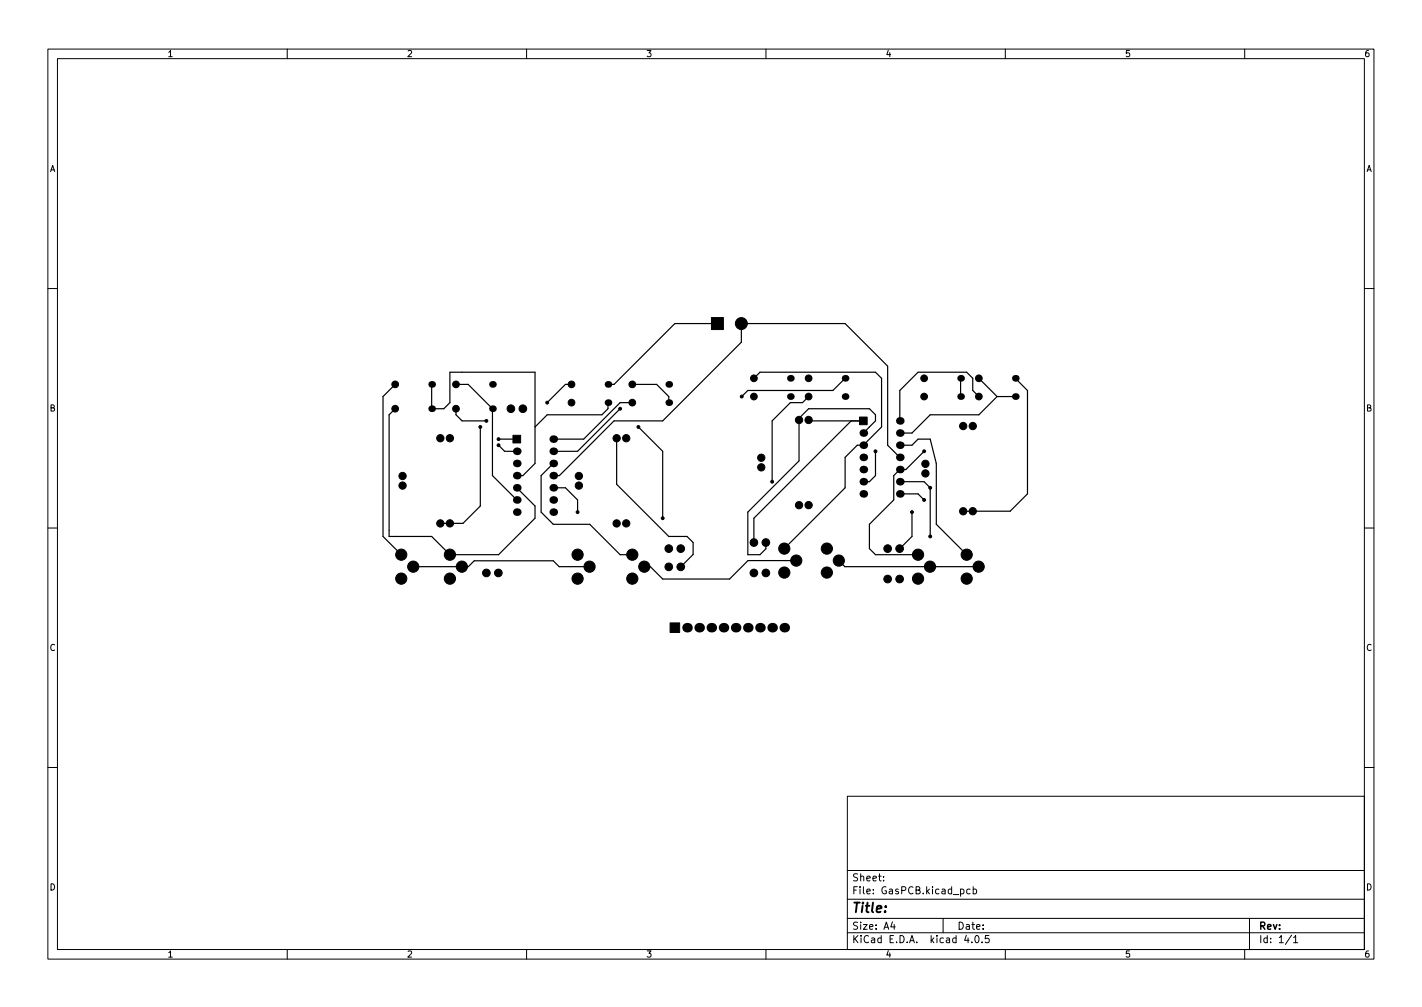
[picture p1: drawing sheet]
<svg xmlns="http://www.w3.org/2000/svg" width="297mm" height="210mm" viewBox="0 0 297 210" stroke-linecap="round" stroke-linejoin="round" font-family="sans-serif">
<defs><g id="words">
<text font-size="2.8" x="178" y="190.6">Title:</text>
<g font-size="2.1">
<text x="178" y="184">Sheet:</text>
<text x="178" y="186.7">File: GasPCB.kicad_pcb</text>
<text x="178" y="196.9">KiCad E.D.A. kicad 4.0.5</text>
<text x="178" y="194.1">Size: A4</text>
<text x="200" y="194.1">Date:</text>
<text x="263" y="194.1">Rev:</text>
<text x="263" y="196.9">Id: 1/1</text>
</g>
<g font-size="1.8">
<text x="35" y="11.9">1</text>
<text x="85" y="11.9">2</text>
<text x="135" y="11.9">3</text>
<text x="185" y="11.9">4</text>
<text x="235" y="11.9">5</text>
<text x="285" y="11.9">6</text>
<text x="10.3" y="35.9">A</text>
<text x="285.3" y="35.9">A</text>
<text x="10.3" y="85.9">B</text>
<text x="285.3" y="85.9">B</text>
<text x="10.3" y="135.9">C</text>
<text x="285.3" y="135.9">C</text>
<text x="10.3" y="185.9">D</text>
<text x="285.3" y="185.9">D</text>
<text x="35" y="199.9">1</text>
<text x="85" y="199.9">2</text>
<text x="135" y="199.9">3</text>
<text x="185" y="199.9">4</text>
<text x="235" y="199.9">5</text>
<text x="285" y="199.9">6</text>
</g>
</g></defs>
<g fill="none" stroke="#000" stroke-width=".21">
<path d="M10 10.2h277v190.1h-277zM12 12.2h273v186.1h-273zM60 10.2v2M110 10.2v2M160 10.2v2M210 10.2v2M260 10.2v2M10 60.2h2M285 60.2h2M10 110.2h2M285 110.2h2M10 160.2h2"/>
<path d="M177 166.3h108v32h-108zM285 160.2h2M60 198.3v2M110 198.3v2M160 198.3v2M177 194.8h108M177 191.8h108M177 187.8h108M177 181.8h108M184.6 183.8v.1M184.6 183v.1M186.4 192.5l-.3 1h.9"/>
<path d="M186.8 193v1M197 191.8v3M200.6 185.7l.5-.1 .3 .3-.2 .7h-.6M201.9 195.3l-.4 1h.9M202.6 185.7l-.4-.1-.3 .3 .2 .7h.5M203 196.7v.1M203.3 185.7l.4-.1 .3 .3-.1 .7h-.6M203.3 185.1v1.5M203.9 195.4l.1-.1a.8 .8 0 0 1 .5 .8 .8 .8 0 0 1-.5 .7 1 1 0 0 1-.1-1.4zM205.1 196.7v.1M206.6 195.3h-.7l-.1 .7 .2-.1 .5 .1 .1 .2v.5l-.2 .1-.6-.1M210 198.3v2"/>
<path d="M260 198.3v2M261 191.8v6.5M269.8 195.3l-1.3 1.9M270.2 195.8l.4-.5v1.5M270.2 196.8h.9"/>
</g>
<g fill="#000" stroke="#000" stroke-width=".21">
<path d="M148.6 66.3h2.5v2.5h-2.5zM107.1 90.9h1.7v1.6h-1.7zM179.5 87.1h1.6v1.6h-1.6zM140 130.1h2v2h-2z"/>
<circle cx="154.9" cy="67.6" r="1.25"/>
<circle cx="157.5" cy="79" r=".7"/>
<circle cx="168.9" cy="79" r=".7"/>
<circle cx="193" cy="79" r=".7"/>
<circle cx="204.5" cy="79" r=".7"/>
<circle cx="82.5" cy="85.3" r=".7"/>
<circle cx="82.5" cy="80.3" r=".7"/>
<circle cx="84.1" cy="99.4" r=".76"/>
<circle cx="92" cy="91.5" r=".76"/>
<circle cx="94" cy="91.5" r=".76"/>
<circle cx="95.2" cy="85.3" r=".7"/>
<circle cx="95.2" cy="80.3" r=".7"/>
<circle cx="100.3" cy="89.1" r=".3"/>
<circle cx="101.6" cy="87.9" r=".3"/>
<circle cx="104.1" cy="91.7" r=".3"/>
<circle cx="104.1" cy="93" r=".3"/>
<circle cx="106.7" cy="85.3" r=".8"/>
<circle cx="109.2" cy="85.3" r=".8"/>
<circle cx="114.3" cy="84.1" r=".3"/>
<circle cx="119.4" cy="84.1" r=".7"/>
<circle cx="119.4" cy="80.3" r=".7"/>
<circle cx="120.9" cy="99.4" r=".76"/>
<circle cx="128.8" cy="91.5" r=".76"/>
<circle cx="129.5" cy="85.3" r=".3"/>
<circle cx="130.8" cy="91.5" r=".76"/>
<circle cx="132.1" cy="80.3" r=".7"/>
<circle cx="132.1" cy="84.1" r=".7"/>
<circle cx="133.4" cy="89.1" r=".3"/>
<circle cx="154.9" cy="82.8" r=".3"/>
<circle cx="157.5" cy="82.8" r=".7"/>
<circle cx="159" cy="95.6" r=".76"/>
<circle cx="159" cy="97.6" r=".76"/>
<circle cx="166.9" cy="87.7" r=".76"/>
<circle cx="168.9" cy="87.7" r=".76"/>
<circle cx="168.9" cy="82.8" r=".7"/>
<circle cx="182.9" cy="94.2" r=".3"/>
<circle cx="193" cy="82.8" r=".7"/>
<circle cx="193" cy="94.2" r=".3"/>
<circle cx="193.3" cy="96.8" r=".76"/>
<circle cx="193.3" cy="98.8" r=".76"/>
<circle cx="201.2" cy="89" r=".76"/>
<circle cx="203.2" cy="89" r=".76"/>
<circle cx="204.5" cy="82.8" r=".7"/>
<circle cx="83.8" cy="115.8" r="1.17"/>
<circle cx="84.1" cy="101.4" r=".76"/>
<circle cx="86.3" cy="118.3" r="1.17"/>
<circle cx="92" cy="109.3" r=".76"/>
<circle cx="94" cy="109.3" r=".76"/>
<circle cx="94" cy="115.8" r="1.17"/>
<circle cx="96.5" cy="118.3" r="1.17"/>
<circle cx="101.6" cy="119.6" r=".8"/>
<circle cx="104.1" cy="119.6" r=".8"/>
<circle cx="120.7" cy="106.9" r=".3"/>
<circle cx="120.7" cy="115.8" r="1.17"/>
<circle cx="120.9" cy="101.4" r=".76"/>
<circle cx="123.1" cy="118.3" r="1.17"/>
<circle cx="128.8" cy="109.3" r=".76"/>
<circle cx="130.8" cy="109.3" r=".76"/>
<circle cx="132.1" cy="115.8" r="1.17"/>
<circle cx="134.6" cy="118.3" r="1.17"/>
<circle cx="138.4" cy="108.2" r=".3"/>
<circle cx="139.7" cy="114.5" r=".8"/>
<circle cx="139.7" cy="118.4" r=".8"/>
<circle cx="142.2" cy="114.5" r=".3"/>
<circle cx="142.2" cy="114.5" r=".8"/>
<circle cx="142.2" cy="118.4" r=".8"/>
<circle cx="157.5" cy="113.3" r=".8"/>
<circle cx="157.5" cy="119.6" r=".8"/>
<circle cx="160" cy="119.6" r=".8"/>
<circle cx="160" cy="113.3" r=".8"/>
<circle cx="161.3" cy="100.6" r=".3"/>
<circle cx="163.8" cy="119.5" r="1.17"/>
<circle cx="163.8" cy="114.5" r="1.17"/>
<circle cx="166.3" cy="117" r="1.17"/>
<circle cx="166.9" cy="105.5" r=".76"/>
<circle cx="168.9" cy="105.5" r=".76"/>
<circle cx="172.7" cy="119.5" r="1.17"/>
<circle cx="172.7" cy="114.5" r="1.17"/>
<circle cx="175.2" cy="117" r="1.17"/>
<circle cx="185.4" cy="114.5" r=".8"/>
<circle cx="187.9" cy="114.5" r=".8"/>
<circle cx="190.5" cy="106.9" r=".3"/>
<circle cx="191.8" cy="115.8" r="1.17"/>
<circle cx="193" cy="104.4" r=".3"/>
<circle cx="194.3" cy="118.3" r="1.17"/>
<circle cx="194.3" cy="101.8" r=".3"/>
<circle cx="194.3" cy="112" r=".3"/>
<circle cx="201.2" cy="106.7" r=".76"/>
<circle cx="201.9" cy="115.8" r="1.17"/>
<circle cx="203.2" cy="106.7" r=".76"/>
<circle cx="204.4" cy="118.3" r="1.17"/>
<circle cx="83.8" cy="120.8" r="1.17"/>
<circle cx="94" cy="120.8" r="1.17"/>
<circle cx="120.7" cy="120.8" r="1.17"/>
<circle cx="132.1" cy="120.8" r="1.17"/>
<circle cx="185.4" cy="120.9" r=".8"/>
<circle cx="187.9" cy="120.9" r=".8"/>
<circle cx="191.8" cy="120.8" r="1.17"/>
<circle cx="201.9" cy="120.8" r="1.17"/>
</g>
<g fill="#000">
<circle cx="165.1" cy="79" r=".7"/>
<circle cx="176.5" cy="79" r=".7"/>
<circle cx="200.7" cy="79" r=".7"/>
<circle cx="212.1" cy="79" r=".7"/>
<circle cx="90.2" cy="85.3" r=".7"/>
<circle cx="90.2" cy="80.3" r=".7"/>
<circle cx="102.9" cy="85.3" r=".7"/>
<circle cx="102.9" cy="80.3" r=".7"/>
<circle cx="107.9" cy="99.3" r=".8"/>
<circle cx="107.9" cy="94.2" r=".8"/>
<circle cx="107.9" cy="96.8" r=".8"/>
<circle cx="115.6" cy="99.3" r=".8"/>
<circle cx="115.6" cy="96.8" r=".8"/>
<circle cx="115.6" cy="94.2" r=".8"/>
<circle cx="115.6" cy="91.7" r=".8"/>
<circle cx="127" cy="80.3" r=".7"/>
<circle cx="127" cy="84.1" r=".7"/>
<circle cx="139.7" cy="80.3" r=".7"/>
<circle cx="139.7" cy="84.1" r=".7"/>
<circle cx="165.1" cy="82.8" r=".7"/>
<circle cx="176.5" cy="82.8" r=".7"/>
<circle cx="180.3" cy="95.5" r=".8"/>
<circle cx="180.3" cy="98" r=".8"/>
<circle cx="180.3" cy="90.4" r=".8"/>
<circle cx="180.3" cy="93" r=".8"/>
<circle cx="188" cy="87.9" r=".8"/>
<circle cx="188" cy="98" r=".8"/>
<circle cx="188" cy="95.5" r=".8"/>
<circle cx="188" cy="93" r=".8"/>
<circle cx="188" cy="90.4" r=".8"/>
<circle cx="200.7" cy="82.8" r=".7"/>
<circle cx="212.1" cy="82.8" r=".7"/>
<circle cx="107.9" cy="104.4" r=".8"/>
<circle cx="107.9" cy="106.9" r=".8"/>
<circle cx="107.9" cy="101.8" r=".8"/>
<circle cx="115.6" cy="106.9" r=".8"/>
<circle cx="115.6" cy="104.4" r=".8"/>
<circle cx="115.6" cy="101.8" r=".8"/>
<circle cx="180.3" cy="100.6" r=".8"/>
<circle cx="180.3" cy="103.1" r=".8"/>
<circle cx="188" cy="100.6" r=".8"/>
<circle cx="188" cy="103.1" r=".8"/>
<circle cx="143.5" cy="131.1" r="1"/>
<circle cx="146" cy="131.1" r="1"/>
<circle cx="148.6" cy="131.1" r="1"/>
<circle cx="151.1" cy="131.1" r="1"/>
<circle cx="153.7" cy="131.1" r="1"/>
<circle cx="156.2" cy="131.1" r="1"/>
<circle cx="158.7" cy="131.1" r="1"/>
<circle cx="161.3" cy="131.1" r="1"/>
<circle cx="163.8" cy="131.1" r="1"/>
</g>
<g fill="none" stroke="#000" stroke-width=".25">
<path d="M149.9 67.6h-8.9l-12.7 12.7h-1.3M157.5 79l1.2-1.3h24.2l1.2 1.3v10.1l-3.8 3.9h-1.2l-2.6 2.5v6.3l-12.7 12.7M176.5 79l-2.5 2.5h-17.8l-1.3 1.3M200.7 79v3.8M204.5 79l3.8 3.8M212.1 79l2.5 2.5v21.6l-3.6 3.6h-9.8M82.5 85.3l-1.2 1.3v25.4h8.9l3.8 3.8h10.1l7.7-7.6v-2.5l-3.9-3.9M82.5 80.3l-2.5 2.5v29.2l3.8 3.8M90.2 80.3v5h2.5l1.3-1.2v-6.4h17.8v19.1l-2.6 2.5h-1.3M95.2 85.3v1.3l1.3 1.3h5.1M95.2 80.3h2.6l5.1 5v14l5 5.1M100.3 89.1v16.6l-3.6 3.6h-4.7"/>
<path d="M104.1 91.7h3.8M104.1 93l1.3 1.2h2.5M115.6 96.8l-2.6 2.5v7.6l2.6 2.6h7.6l6.3 6.3h2.6M119.4 80.3h-1.3l-3.8 3.8M127 84.1v1.2l-1.3 1.3h-11.4l-2.5 2.5M128.8 91.5v9.6l10.9 10.9h3.8l1.3 1.3v2.5l-2.6 2.6M129.5 85.3l-8.9 8.9h-5M132.1 84.1h-2.6l-7.6 7.6h-6.3M132.1 80.3h5.1l2.5 2.5v1.3M133.3 89.1l5.1 5.1v14M168.9 87.7l.2 .2h11.2M168.9 82.8l-1.3 1.3h-2.5l-3.8 3.8v12.7"/>
<path d="M177.8 87.9l-20.3 20.3v5.1M180.3 90.4l2.6-2.5v-1.3l-1.3-1.3h-12.7l-2 2v8.9l-10.7 10.7v8.9h2.5l1.3-1.2v-1.3M182.9 94.2v5.1l-1.3 1.3h-1.3M188 93h2.5l1.3-1.3h2.5l1.3 5.1v12.7l6.3 6.3M188 95.5l-2.6-2.5v-16.6l-8.9-8.8h-21.6v3.8l-16.5 16.5h-10.1l-11.5 11.4h-1.2M193 94.2l-3.8 3.8h-1.2l-1.3 1.3v5.1l-5.1 5.1v5l1.3 1.3h8.9M204.5 82.8l-1.3-1.3v-2.5l-1.3-1.3h-10.1l-3.8 3.8v6.4M208.3 82.8l-3.8 3.8h-10.2l-3.8 3.8h-2.5M208.3 82.8h3.8M86.3 118.3h11.5l1.3-1.2h16.5l1.2 1.2h6.4M115.6 101.8h2.5l2.5 2.6v2.5M166.3 117h-10.1l-3.8 3.9h-14l-2.5-2.6h-1.3"/>
<path d="M175.2 117l1.3 1.3h27.9M188 100.6h5l1.3 1.2v10.2M188 103.1h3.8l1.2 1.3M190.5 106.9v5.1l-2.6 2.5M203.2 106.7h.1"/>
</g>
<use href="#words"/>
</svg>
